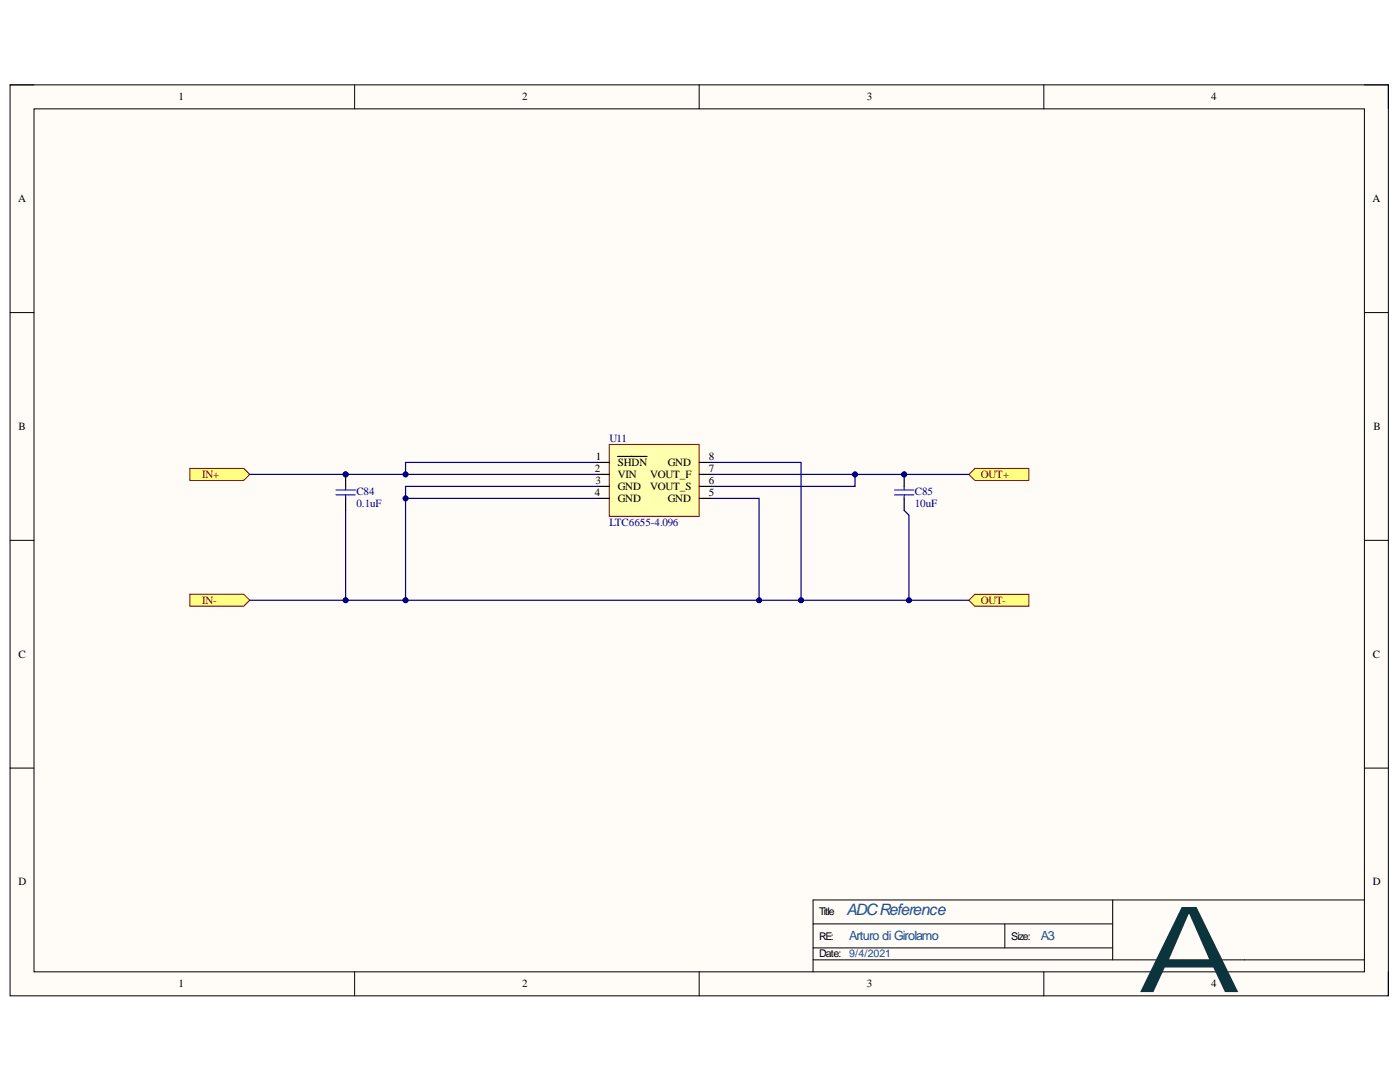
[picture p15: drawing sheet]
<svg xmlns="http://www.w3.org/2000/svg" width="279mm" height="216mm" viewBox="0 0 279 216" stroke-linecap="round" stroke-linejoin="round" font-family="sans-serif">
<defs><g id="words">
<text font-size="23.9" fill="#0c343d" x="226.9" y="198">A</text>
<text font-size="3.1" fill="#0b5394" x="169" y="182.7">ADCReference</text>
<g font-size="2.5" fill="#0b5394">
<text x="169.5" y="187.6">Arturo di Girolamo</text>
<text x="207.7" y="187.6">A3</text>
</g>
<g font-size="2.2">
<text x="35.6" y="20">1</text>
<text x="104.2" y="20">2</text>
<text x="173" y="20">3</text>
<text x="241.7" y="20">4</text>
<text x="3.6" y="40.3">A</text>
<text x="273.9" y="40.3">A</text>
<text x="3.7" y="85.8">B</text>
<text x="274.1" y="85.8">B</text>
<text x="118.7" y="94.2">2</text>
<text x="118.9" y="91.7">1</text>
<text x="123.3" y="92.9">SHDN</text>
<text x="123.3" y="95.4">VIN</text>
<text x="129.7" y="95.4">VOUT_F</text>
<text x="133.3" y="92.9">GND</text>
<text x="141.5" y="94.2">7</text>
<text x="141.5" y="91.7">8</text>
<text x="118.7" y="98.9">4</text>
<text x="118.8" y="96.6">3</text>
<text x="123.3" y="97.8">GND</text>
<text x="123.3" y="100.1">GND</text>
<text x="129.7" y="97.8">VOUT_S</text>
<text x="133.3" y="100.1">GND</text>
<text x="141.5" y="98.9">5</text>
<text x="141.5" y="96.6">6</text>
<text x="3.7" y="131.2">C</text>
<text x="274" y="131.2">C</text>
<text x="3.7" y="176.6">D</text>
<text x="274" y="176.6">D</text>
<text x="35.6" y="197">1</text>
<text x="104.2" y="197">2</text>
<text x="173" y="197">3</text>
<text x="241.7" y="197">4</text>
</g>
<g font-size="2.2" fill="#000080">
<text x="121.6" y="88.2">U11</text>
<text x="71.1" y="98.7">C84</text>
<text x="71.1" y="101.1">0.1uF</text>
<text x="182.6" y="98.7">C85</text>
<text x="182.6" y="101.1">10uF</text>
<text x="121.6" y="104.9">LTC6655-4.096</text>
</g>
<g font-size="2.2" fill="#800000">
<text x="40.3" y="95.4">IN+</text>
<text x="195.8" y="95.4">OUT+</text>
<text x="40.3" y="120.5">IN-</text>
<text x="195.8" y="120.5">OUT-</text>
</g>
<g font-size="2.1">
<text x="163.5" y="182.7">Title</text>
<text x="163.5" y="191">Date:</text>
<text x="163.5" y="187.5">RE:</text>
<text x="201.8" y="187.5">Size:</text>
</g>
<text font-size="2.1" fill="#0b5394" x="169.5" y="191">9/4/2021</text>
</g></defs>
<path d="M2 16.9h275.1v181.8h-275.1z" fill-rule="evenodd" fill="#fffcf8"/>
<path d="M2 16.9h275.1v181.8h-275.1z" fill="none" stroke="#000" stroke-width=".2"/>
<path d="M6.8 21.7h265.5v172.2h-265.5z" fill-rule="evenodd" fill="#fffcf8"/>
<g fill="none" stroke="#000" stroke-width=".2">
<path d="M2 16.9h4.8M70.8 16.9v4.8M139.5 16.9v4.8M208.3 16.9v4.8M272.3 16.9h4.8v4.8M6.8 21.7h265.5v172.2h-265.5zM2 62.4h4.8M272.3 62.4h4.8M2 107.8h4.8M272.3 107.8h4.8M2 153.3h4.8M272.3 153.3h4.8"/>
<path d="M222.1 179.6v11.9M272.3 179.6h-110v14.3M70.8 193.9v4.8M139.5 193.9v4.8M162.3 184.4h59.8M162.3 191.5h110M162.3 189.1h59.8M200.5 184.4v4.7M208.3 193.9v4.8M277.1 193.9v4.8"/>
</g>
<circle cx="180.4" cy="94.7" r=".48" fill="#000080"/>
<circle cx="180.4" cy="94.7" r=".48" fill="none" stroke="#000080" stroke-width=".2"/>
<path d="M180.4 94.7v2.4M180.4 99.5v2.3" fill="none" stroke="#000" stroke-width=".24"/>
<circle cx="180.4" cy="94.7" r=".48" fill="#000080"/>
<circle cx="180.4" cy="94.7" r=".48" fill="none" stroke="#000080" stroke-width=".2"/>
<path d="M178.5 97.8h3.9M178.5 98.7h3.9M180.4 97.1v.7M180.4 98.7v.8" fill="none" stroke="#00f" stroke-width=".24"/>
<circle cx="69" cy="94.7" r=".48" fill="#000080"/>
<circle cx="69" cy="94.7" r=".48" fill="none" stroke="#000080" stroke-width=".2"/>
<path d="M69 94.7v2.4M69 99.4v2.4" fill="none" stroke="#000" stroke-width=".24"/>
<circle cx="69" cy="94.7" r=".48" fill="#000080"/>
<circle cx="69" cy="94.7" r=".48" fill="none" stroke="#000080" stroke-width=".2"/>
<path d="M67.1 97.8h3.8M67.1 98.7h3.8M69 97.1v.7M69 98.7v.7" fill="none" stroke="#00f" stroke-width=".24"/>
<path d="M121.6 88.7h17.9v14.3h-17.9z" fill-rule="evenodd" fill="#ffffb0"/>
<path d="M121.6 88.7h17.9v14.3h-17.9z" fill="none" stroke="#800000" stroke-width=".2"/>
<path d="M119.2 92.3h2.4M119.2 94.7h2.4M119.2 97.1h2.4M119.2 99.4h2.4M123.3 91.1h5.8M139.5 92.3h2.4M139.5 94.7h2.4M139.5 97.1h2.4M139.5 99.4h2.4" fill="none" stroke="#000" stroke-width=".24"/>
<path d="M193.4 119.8l1.2-1.2h10.7v2.4h-10.7z" fill-rule="evenodd" fill="#ffff80"/>
<path d="M193.4 119.8l1.2-1.2h10.7v2.4h-10.7z" fill="none" stroke="#800000" stroke-width=".2"/>
<path d="M37.9 93.5h10.7l1.2 1.2-1.2 1.2h-10.7z" fill-rule="evenodd" fill="#ffff80"/>
<path d="M37.9 93.5h10.7l1.2 1.2-1.2 1.2h-10.7z" fill="none" stroke="#800000" stroke-width=".2"/>
<path d="M37.9 118.6h10.7l1.2 1.2-1.2 1.2h-10.7z" fill-rule="evenodd" fill="#ffff80"/>
<path d="M37.9 118.6h10.7l1.2 1.2-1.2 1.2h-10.7z" fill="none" stroke="#800000" stroke-width=".2"/>
<path d="M193.4 94.7l1.2-1.2h10.7v2.4h-10.7z" fill-rule="evenodd" fill="#ffff80"/>
<path d="M193.4 94.7l1.2-1.2h10.7v2.4h-10.7z" fill="none" stroke="#800000" stroke-width=".2"/>
<path d="M119.2 92.3h-38.3v2.4h-31.1" fill="none" stroke="#000080" stroke-width=".24"/>
<circle cx="80.9" cy="94.7" r=".48" fill="#000080"/>
<circle cx="80.9" cy="94.7" r=".48" fill="none" stroke="#000080" stroke-width=".2"/>
<circle cx="69" cy="94.7" r=".48" fill="#000080"/>
<circle cx="69" cy="94.7" r=".48" fill="none" stroke="#000080" stroke-width=".2"/>
<path d="M49.8 119.8h101.7" fill="none" stroke="#000080" stroke-width=".24"/>
<circle cx="69" cy="119.8" r=".48" fill="#000080"/>
<circle cx="69" cy="119.8" r=".48" fill="none" stroke="#000080" stroke-width=".2"/>
<circle cx="80.9" cy="119.8" r=".48" fill="#000080"/>
<circle cx="80.9" cy="119.8" r=".48" fill="none" stroke="#000080" stroke-width=".2"/>
<circle cx="151.5" cy="119.8" r=".48" fill="#000080"/>
<circle cx="151.5" cy="119.8" r=".48" fill="none" stroke="#000080" stroke-width=".2"/>
<path d="M80.9 99.4h38.3" fill="none" stroke="#000080" stroke-width=".24"/>
<circle cx="80.9" cy="99.4" r=".48" fill="#000080"/>
<circle cx="80.9" cy="99.4" r=".48" fill="none" stroke="#000080" stroke-width=".2"/>
<path d="M119.2 97.1h-38.3v22.7" fill="none" stroke="#000080" stroke-width=".24"/>
<circle cx="80.9" cy="99.4" r=".48" fill="#000080"/>
<circle cx="80.9" cy="99.4" r=".48" fill="none" stroke="#000080" stroke-width=".2"/>
<circle cx="80.9" cy="119.8" r=".48" fill="#000080"/>
<circle cx="80.9" cy="119.8" r=".48" fill="none" stroke="#000080" stroke-width=".2"/>
<path d="M80.9 94.7h38.3" fill="none" stroke="#000080" stroke-width=".24"/>
<circle cx="80.9" cy="94.7" r=".48" fill="#000080"/>
<circle cx="80.9" cy="94.7" r=".48" fill="none" stroke="#000080" stroke-width=".2"/>
<path d="M141.9 99.5h9.6v20.3h41.9" fill="none" stroke="#000080" stroke-width=".24"/>
<circle cx="151.5" cy="119.8" r=".48" fill="#000080"/>
<circle cx="151.5" cy="119.8" r=".48" fill="none" stroke="#000080" stroke-width=".2"/>
<circle cx="159.9" cy="119.8" r=".48" fill="#000080"/>
<circle cx="159.9" cy="119.8" r=".48" fill="none" stroke="#000080" stroke-width=".2"/>
<circle cx="181.4" cy="119.8" r=".48" fill="#000080"/>
<circle cx="181.4" cy="119.8" r=".48" fill="none" stroke="#000080" stroke-width=".2"/>
<path d="M141.9 94.7h28.7" fill="none" stroke="#000080" stroke-width=".24"/>
<circle cx="170.6" cy="94.7" r=".48" fill="#000080"/>
<circle cx="170.6" cy="94.7" r=".48" fill="none" stroke="#000080" stroke-width=".2"/>
<path d="M141.9 92.3h18v27.5" fill="none" stroke="#000080" stroke-width=".24"/>
<circle cx="159.9" cy="119.8" r=".48" fill="#000080"/>
<circle cx="159.9" cy="119.8" r=".48" fill="none" stroke="#000080" stroke-width=".2"/>
<path d="M69 101.8v18" fill="none" stroke="#000080" stroke-width=".24"/>
<circle cx="69" cy="119.8" r=".48" fill="#000080"/>
<circle cx="69" cy="119.8" r=".48" fill="none" stroke="#000080" stroke-width=".2"/>
<path d="M180.4 101.8l1 1v17" fill="none" stroke="#000080" stroke-width=".24"/>
<circle cx="181.4" cy="119.8" r=".48" fill="#000080"/>
<circle cx="181.4" cy="119.8" r=".48" fill="none" stroke="#000080" stroke-width=".2"/>
<path d="M193.4 94.7h-22.8v2.4h-28.7" fill="none" stroke="#000080" stroke-width=".24"/>
<circle cx="170.6" cy="94.7" r=".48" fill="#000080"/>
<circle cx="170.6" cy="94.7" r=".48" fill="none" stroke="#000080" stroke-width=".2"/>
<circle cx="180.4" cy="94.7" r=".48" fill="#000080"/>
<circle cx="180.4" cy="94.7" r=".48" fill="none" stroke="#000080" stroke-width=".2"/>
<use href="#words"/>
</svg>
